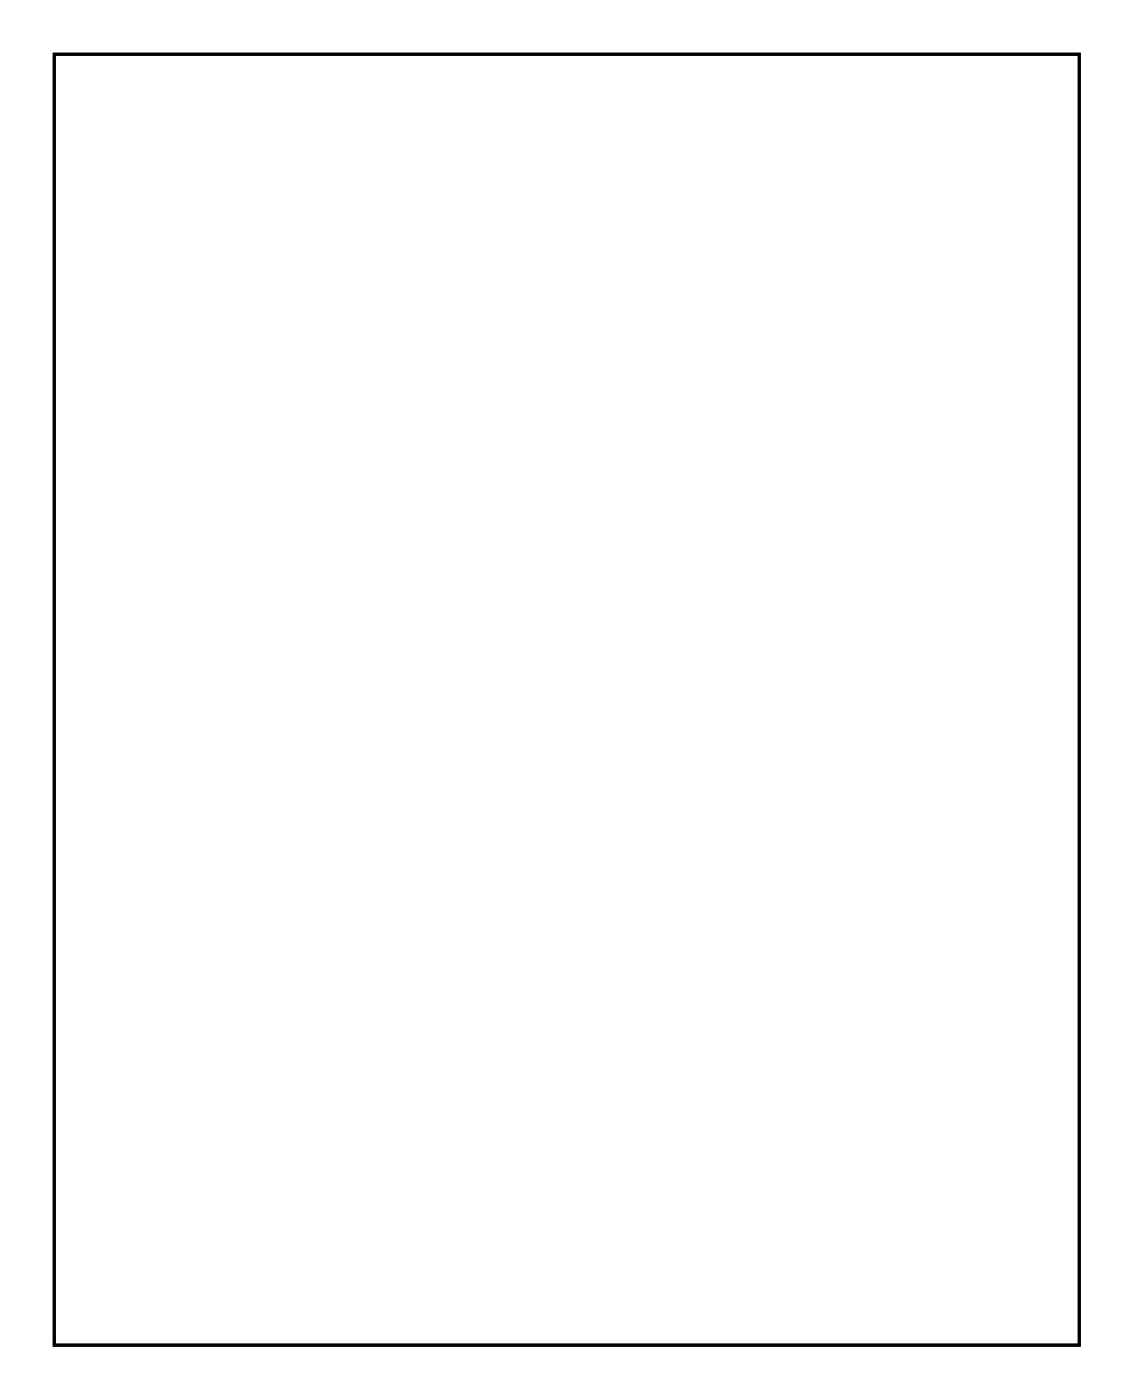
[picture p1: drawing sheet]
<svg xmlns="http://www.w3.org/2000/svg" width="76mm" height="94mm" viewBox="0 0 76 94" stroke-linecap="round" stroke-linejoin="round" font-family="sans-serif">
<path d="M3.6 3.6h68.7v86.6h-68.7z" fill="none" stroke="#000" stroke-width=".2"/>
<path d="M3.6 3.6h68.7v86.6h-68.7zM3.6 3.6v86.6h68.7v-86.6z" fill="#000"/>
<circle cx="56.1" cy="48.5" r=".67" fill="#fff"/>
<circle cx="56.1" cy="48.5" r=".67" fill="none" stroke="#fff" stroke-width=".69" stroke-linecap="butt"/>
<path d="M55.4 47.8h1.3v1.3h-1.3z" fill="#fff"/>
<path d="M55.4 47.8h1.3v1.3h-1.3z" fill="none" stroke="#fff" stroke-width=".69" stroke-linecap="butt"/>
<circle cx="53.5" cy="48.5" r=".67" fill="#fff"/>
<circle cx="53.5" cy="48.5" r=".67" fill="none" stroke="#fff" stroke-width=".69" stroke-linecap="butt"/>
<circle cx="51" cy="48.5" r=".67" fill="#fff"/>
<circle cx="51" cy="48.5" r=".67" fill="none" stroke="#fff" stroke-width=".69" stroke-linecap="butt"/>
<circle cx="48.4" cy="48.5" r=".67" fill="#fff"/>
<circle cx="48.4" cy="48.5" r=".67" fill="none" stroke="#fff" stroke-width=".69" stroke-linecap="butt"/>
<circle cx="45.9" cy="48.5" r=".67" fill="#fff"/>
<circle cx="45.9" cy="48.5" r=".67" fill="none" stroke="#fff" stroke-width=".69" stroke-linecap="butt"/>
<circle cx="43.4" cy="48.5" r=".67" fill="#fff"/>
<circle cx="43.4" cy="48.5" r=".67" fill="none" stroke="#fff" stroke-width=".69" stroke-linecap="butt"/>
<circle cx="40.8" cy="48.5" r=".67" fill="#fff"/>
<circle cx="40.8" cy="48.5" r=".67" fill="none" stroke="#fff" stroke-width=".69" stroke-linecap="butt"/>
<circle cx="38.3" cy="48.5" r=".67" fill="#fff"/>
<circle cx="38.3" cy="48.5" r=".67" fill="none" stroke="#fff" stroke-width=".69" stroke-linecap="butt"/>
<circle cx="35.7" cy="48.5" r=".67" fill="#fff"/>
<circle cx="35.7" cy="48.5" r=".67" fill="none" stroke="#fff" stroke-width=".69" stroke-linecap="butt"/>
<circle cx="33.2" cy="48.5" r=".67" fill="#fff"/>
<circle cx="33.2" cy="48.5" r=".67" fill="none" stroke="#fff" stroke-width=".69" stroke-linecap="butt"/>
<circle cx="30.7" cy="48.5" r=".67" fill="#fff"/>
<circle cx="30.7" cy="48.5" r=".67" fill="none" stroke="#fff" stroke-width=".69" stroke-linecap="butt"/>
<circle cx="28.1" cy="48.5" r=".67" fill="#fff"/>
<circle cx="28.1" cy="48.5" r=".67" fill="none" stroke="#fff" stroke-width=".69" stroke-linecap="butt"/>
<circle cx="25.6" cy="48.5" r=".67" fill="#fff"/>
<circle cx="25.6" cy="48.5" r=".67" fill="none" stroke="#fff" stroke-width=".69" stroke-linecap="butt"/>
<circle cx="23" cy="48.5" r=".67" fill="#fff"/>
<circle cx="23" cy="48.5" r=".67" fill="none" stroke="#fff" stroke-width=".69" stroke-linecap="butt"/>
<circle cx="20.5" cy="48.5" r=".67" fill="#fff"/>
<circle cx="20.5" cy="48.5" r=".67" fill="none" stroke="#fff" stroke-width=".69" stroke-linecap="butt"/>
<circle cx="56.1" cy="63.7" r=".67" fill="#fff"/>
<circle cx="56.1" cy="63.7" r=".67" fill="none" stroke="#fff" stroke-width=".69" stroke-linecap="butt"/>
<circle cx="53.5" cy="63.7" r=".67" fill="#fff"/>
<circle cx="53.5" cy="63.7" r=".67" fill="none" stroke="#fff" stroke-width=".69" stroke-linecap="butt"/>
<circle cx="51" cy="63.7" r=".67" fill="#fff"/>
<circle cx="51" cy="63.7" r=".67" fill="none" stroke="#fff" stroke-width=".69" stroke-linecap="butt"/>
<circle cx="48.4" cy="63.7" r=".67" fill="#fff"/>
<circle cx="48.4" cy="63.7" r=".67" fill="none" stroke="#fff" stroke-width=".69" stroke-linecap="butt"/>
<circle cx="45.9" cy="63.7" r=".67" fill="#fff"/>
<circle cx="45.9" cy="63.7" r=".67" fill="none" stroke="#fff" stroke-width=".69" stroke-linecap="butt"/>
<circle cx="43.4" cy="63.7" r=".67" fill="#fff"/>
<circle cx="43.4" cy="63.7" r=".67" fill="none" stroke="#fff" stroke-width=".69" stroke-linecap="butt"/>
<circle cx="40.8" cy="63.7" r=".67" fill="#fff"/>
<circle cx="40.8" cy="63.7" r=".67" fill="none" stroke="#fff" stroke-width=".69" stroke-linecap="butt"/>
<circle cx="38.3" cy="63.7" r=".67" fill="#fff"/>
<circle cx="38.3" cy="63.7" r=".67" fill="none" stroke="#fff" stroke-width=".69" stroke-linecap="butt"/>
<circle cx="35.7" cy="63.7" r=".67" fill="#fff"/>
<circle cx="35.7" cy="63.7" r=".67" fill="none" stroke="#fff" stroke-width=".69" stroke-linecap="butt"/>
<circle cx="33.2" cy="63.7" r=".67" fill="#fff"/>
<circle cx="33.2" cy="63.7" r=".67" fill="none" stroke="#fff" stroke-width=".69" stroke-linecap="butt"/>
<circle cx="30.7" cy="63.7" r=".67" fill="#fff"/>
<circle cx="30.7" cy="63.7" r=".67" fill="none" stroke="#fff" stroke-width=".69" stroke-linecap="butt"/>
<circle cx="28.1" cy="63.7" r=".67" fill="#fff"/>
<circle cx="28.1" cy="63.7" r=".67" fill="none" stroke="#fff" stroke-width=".69" stroke-linecap="butt"/>
<circle cx="25.6" cy="63.7" r=".67" fill="#fff"/>
<circle cx="25.6" cy="63.7" r=".67" fill="none" stroke="#fff" stroke-width=".69" stroke-linecap="butt"/>
<circle cx="23" cy="63.7" r=".67" fill="#fff"/>
<circle cx="23" cy="63.7" r=".67" fill="none" stroke="#fff" stroke-width=".69" stroke-linecap="butt"/>
<circle cx="20.5" cy="63.7" r=".67" fill="#fff"/>
<circle cx="20.5" cy="63.7" r=".67" fill="none" stroke="#fff" stroke-width=".69" stroke-linecap="butt"/>
<path d="M27.4 80.8h1.4v1.4h-1.4z" fill="#fff"/>
<path d="M27.4 80.8h1.4v1.4h-1.4z" fill="none" stroke="#fff" stroke-width=".76" stroke-linecap="butt"/>
<circle cx="28.1" cy="81.5" r=".7" fill="#fff"/>
<circle cx="28.1" cy="81.5" r=".7" fill="none" stroke="#fff" stroke-width=".76" stroke-linecap="butt"/>
<circle cx="28.1" cy="73.8" r=".7" fill="#fff"/>
<circle cx="28.1" cy="73.8" r=".7" fill="none" stroke="#fff" stroke-width=".76" stroke-linecap="butt"/>
<circle cx="30.6" cy="81.5" r=".7" fill="#fff"/>
<circle cx="30.6" cy="81.5" r=".7" fill="none" stroke="#fff" stroke-width=".76" stroke-linecap="butt"/>
<circle cx="30.6" cy="73.8" r=".7" fill="#fff"/>
<circle cx="30.6" cy="73.8" r=".7" fill="none" stroke="#fff" stroke-width=".76" stroke-linecap="butt"/>
<circle cx="33.2" cy="81.5" r=".7" fill="#fff"/>
<circle cx="33.2" cy="81.5" r=".7" fill="none" stroke="#fff" stroke-width=".76" stroke-linecap="butt"/>
<circle cx="33.2" cy="73.8" r=".7" fill="#fff"/>
<circle cx="33.2" cy="73.8" r=".7" fill="none" stroke="#fff" stroke-width=".76" stroke-linecap="butt"/>
<circle cx="35.7" cy="81.5" r=".7" fill="#fff"/>
<circle cx="35.7" cy="81.5" r=".7" fill="none" stroke="#fff" stroke-width=".76" stroke-linecap="butt"/>
<circle cx="35.7" cy="73.8" r=".7" fill="#fff"/>
<circle cx="35.7" cy="73.8" r=".7" fill="none" stroke="#fff" stroke-width=".76" stroke-linecap="butt"/>
<circle cx="38.3" cy="81.5" r=".7" fill="#fff"/>
<circle cx="38.3" cy="81.5" r=".7" fill="none" stroke="#fff" stroke-width=".76" stroke-linecap="butt"/>
<circle cx="38.3" cy="73.8" r=".7" fill="#fff"/>
<circle cx="38.3" cy="73.8" r=".7" fill="none" stroke="#fff" stroke-width=".76" stroke-linecap="butt"/>
<circle cx="40.8" cy="81.5" r=".7" fill="#fff"/>
<circle cx="40.8" cy="81.5" r=".7" fill="none" stroke="#fff" stroke-width=".76" stroke-linecap="butt"/>
<circle cx="40.8" cy="73.8" r=".7" fill="#fff"/>
<circle cx="40.8" cy="73.8" r=".7" fill="none" stroke="#fff" stroke-width=".76" stroke-linecap="butt"/>
<circle cx="43.3" cy="81.5" r=".7" fill="#fff"/>
<circle cx="43.3" cy="81.5" r=".7" fill="none" stroke="#fff" stroke-width=".76" stroke-linecap="butt"/>
<circle cx="43.3" cy="73.8" r=".7" fill="#fff"/>
<circle cx="43.3" cy="73.8" r=".7" fill="none" stroke="#fff" stroke-width=".76" stroke-linecap="butt"/>
<circle cx="45.9" cy="81.5" r=".7" fill="#fff"/>
<circle cx="45.9" cy="81.5" r=".7" fill="none" stroke="#fff" stroke-width=".76" stroke-linecap="butt"/>
<circle cx="45.9" cy="73.8" r=".7" fill="#fff"/>
<circle cx="45.9" cy="73.8" r=".7" fill="none" stroke="#fff" stroke-width=".76" stroke-linecap="butt"/>
<circle cx="10.3" cy="7.7" r=".6" fill="#fff"/>
<circle cx="10.3" cy="7.7" r=".6" fill="none" stroke="#fff" stroke-width=".65" stroke-linecap="butt"/>
<path d="M9.7 7.1h1.2v1.2h-1.2z" fill="#fff"/>
<path d="M9.7 7.1h1.2v1.2h-1.2z" fill="none" stroke="#fff" stroke-width=".65" stroke-linecap="butt"/>
<circle cx="10.3" cy="5.2" r=".6" fill="#fff"/>
<circle cx="10.3" cy="5.2" r=".6" fill="none" stroke="#fff" stroke-width=".65" stroke-linecap="butt"/>
<circle cx="17.9" cy="7.7" r=".6" fill="#fff"/>
<circle cx="17.9" cy="7.7" r=".6" fill="none" stroke="#fff" stroke-width=".65" stroke-linecap="butt"/>
<path d="M17.3 7.1h1.2v1.2h-1.2z" fill="#fff"/>
<path d="M17.3 7.1h1.2v1.2h-1.2z" fill="none" stroke="#fff" stroke-width=".65" stroke-linecap="butt"/>
<circle cx="17.9" cy="5.2" r=".6" fill="#fff"/>
<circle cx="17.9" cy="5.2" r=".6" fill="none" stroke="#fff" stroke-width=".65" stroke-linecap="butt"/>
<circle cx="25.5" cy="7.7" r=".6" fill="#fff"/>
<circle cx="25.5" cy="7.7" r=".6" fill="none" stroke="#fff" stroke-width=".65" stroke-linecap="butt"/>
<path d="M24.9 7.1h1.2v1.2h-1.2z" fill="#fff"/>
<path d="M24.9 7.1h1.2v1.2h-1.2z" fill="none" stroke="#fff" stroke-width=".65" stroke-linecap="butt"/>
<circle cx="25.5" cy="5.2" r=".6" fill="#fff"/>
<circle cx="25.5" cy="5.2" r=".6" fill="none" stroke="#fff" stroke-width=".65" stroke-linecap="butt"/>
<circle cx="33.2" cy="7.7" r=".6" fill="#fff"/>
<circle cx="33.2" cy="7.7" r=".6" fill="none" stroke="#fff" stroke-width=".65" stroke-linecap="butt"/>
<path d="M32.6 7.1h1.2v1.2h-1.2z" fill="#fff"/>
<path d="M32.6 7.1h1.2v1.2h-1.2z" fill="none" stroke="#fff" stroke-width=".65" stroke-linecap="butt"/>
<circle cx="33.2" cy="5.2" r=".6" fill="#fff"/>
<circle cx="33.2" cy="5.2" r=".6" fill="none" stroke="#fff" stroke-width=".65" stroke-linecap="butt"/>
<circle cx="40.8" cy="7.7" r=".6" fill="#fff"/>
<circle cx="40.8" cy="7.7" r=".6" fill="none" stroke="#fff" stroke-width=".65" stroke-linecap="butt"/>
<path d="M40.2 7.1h1.2v1.2h-1.2z" fill="#fff"/>
<path d="M40.2 7.1h1.2v1.2h-1.2z" fill="none" stroke="#fff" stroke-width=".65" stroke-linecap="butt"/>
<circle cx="40.8" cy="5.2" r=".6" fill="#fff"/>
<circle cx="40.8" cy="5.2" r=".6" fill="none" stroke="#fff" stroke-width=".65" stroke-linecap="butt"/>
<circle cx="48.4" cy="7.7" r=".6" fill="#fff"/>
<circle cx="48.4" cy="7.7" r=".6" fill="none" stroke="#fff" stroke-width=".65" stroke-linecap="butt"/>
<path d="M47.8 7.1h1.2v1.2h-1.2z" fill="#fff"/>
<path d="M47.8 7.1h1.2v1.2h-1.2z" fill="none" stroke="#fff" stroke-width=".65" stroke-linecap="butt"/>
<circle cx="48.4" cy="5.2" r=".6" fill="#fff"/>
<circle cx="48.4" cy="5.2" r=".6" fill="none" stroke="#fff" stroke-width=".65" stroke-linecap="butt"/>
<circle cx="56" cy="7.7" r=".6" fill="#fff"/>
<circle cx="56" cy="7.7" r=".6" fill="none" stroke="#fff" stroke-width=".65" stroke-linecap="butt"/>
<path d="M55.4 7.1h1.2v1.2h-1.2z" fill="#fff"/>
<path d="M55.4 7.1h1.2v1.2h-1.2z" fill="none" stroke="#fff" stroke-width=".65" stroke-linecap="butt"/>
<circle cx="56" cy="5.2" r=".6" fill="#fff"/>
<circle cx="56" cy="5.2" r=".6" fill="none" stroke="#fff" stroke-width=".65" stroke-linecap="butt"/>
<circle cx="63.6" cy="7.7" r=".6" fill="#fff"/>
<circle cx="63.6" cy="7.7" r=".6" fill="none" stroke="#fff" stroke-width=".65" stroke-linecap="butt"/>
<path d="M63 7.1h1.2v1.2h-1.2z" fill="#fff"/>
<path d="M63 7.1h1.2v1.2h-1.2z" fill="none" stroke="#fff" stroke-width=".65" stroke-linecap="butt"/>
<circle cx="63.6" cy="5.2" r=".6" fill="#fff"/>
<circle cx="63.6" cy="5.2" r=".6" fill="none" stroke="#fff" stroke-width=".65" stroke-linecap="butt"/>
<circle cx="48.4" cy="17.9" r=".6" fill="#fff"/>
<circle cx="48.4" cy="17.9" r=".6" fill="none" stroke="#fff" stroke-width=".65" stroke-linecap="butt"/>
<path d="M47.8 17.3h1.2v1.2h-1.2z" fill="#fff"/>
<path d="M47.8 17.3h1.2v1.2h-1.2z" fill="none" stroke="#fff" stroke-width=".65" stroke-linecap="butt"/>
<circle cx="48.4" cy="15.4" r=".6" fill="#fff"/>
<circle cx="48.4" cy="15.4" r=".6" fill="none" stroke="#fff" stroke-width=".65" stroke-linecap="butt"/>
<circle cx="17.9" cy="17.9" r=".6" fill="#fff"/>
<circle cx="17.9" cy="17.9" r=".6" fill="none" stroke="#fff" stroke-width=".65" stroke-linecap="butt"/>
<path d="M17.3 17.3h1.2v1.2h-1.2z" fill="#fff"/>
<path d="M17.3 17.3h1.2v1.2h-1.2z" fill="none" stroke="#fff" stroke-width=".65" stroke-linecap="butt"/>
<circle cx="17.9" cy="15.4" r=".6" fill="#fff"/>
<circle cx="17.9" cy="15.4" r=".6" fill="none" stroke="#fff" stroke-width=".65" stroke-linecap="butt"/>
<circle cx="33.2" cy="17.9" r=".6" fill="#fff"/>
<circle cx="33.2" cy="17.9" r=".6" fill="none" stroke="#fff" stroke-width=".65" stroke-linecap="butt"/>
<path d="M32.6 17.3h1.2v1.2h-1.2z" fill="#fff"/>
<path d="M32.6 17.3h1.2v1.2h-1.2z" fill="none" stroke="#fff" stroke-width=".65" stroke-linecap="butt"/>
<circle cx="33.2" cy="15.4" r=".6" fill="#fff"/>
<circle cx="33.2" cy="15.4" r=".6" fill="none" stroke="#fff" stroke-width=".65" stroke-linecap="butt"/>
<circle cx="63.6" cy="17.9" r=".6" fill="#fff"/>
<circle cx="63.6" cy="17.9" r=".6" fill="none" stroke="#fff" stroke-width=".65" stroke-linecap="butt"/>
<path d="M63 17.3h1.2v1.2h-1.2z" fill="#fff"/>
<path d="M63 17.3h1.2v1.2h-1.2z" fill="none" stroke="#fff" stroke-width=".65" stroke-linecap="butt"/>
<circle cx="63.6" cy="15.4" r=".6" fill="#fff"/>
<circle cx="63.6" cy="15.4" r=".6" fill="none" stroke="#fff" stroke-width=".65" stroke-linecap="butt"/>
<circle cx="56" cy="17.9" r=".6" fill="#fff"/>
<circle cx="56" cy="17.9" r=".6" fill="none" stroke="#fff" stroke-width=".65" stroke-linecap="butt"/>
<path d="M55.4 17.3h1.2v1.2h-1.2z" fill="#fff"/>
<path d="M55.4 17.3h1.2v1.2h-1.2z" fill="none" stroke="#fff" stroke-width=".65" stroke-linecap="butt"/>
<circle cx="56" cy="15.4" r=".6" fill="#fff"/>
<circle cx="56" cy="15.4" r=".6" fill="none" stroke="#fff" stroke-width=".65" stroke-linecap="butt"/>
<circle cx="40.8" cy="17.9" r=".6" fill="#fff"/>
<circle cx="40.8" cy="17.9" r=".6" fill="none" stroke="#fff" stroke-width=".65" stroke-linecap="butt"/>
<path d="M40.2 17.3h1.2v1.2h-1.2z" fill="#fff"/>
<path d="M40.2 17.3h1.2v1.2h-1.2z" fill="none" stroke="#fff" stroke-width=".65" stroke-linecap="butt"/>
<circle cx="40.8" cy="15.4" r=".6" fill="#fff"/>
<circle cx="40.8" cy="15.4" r=".6" fill="none" stroke="#fff" stroke-width=".65" stroke-linecap="butt"/>
<circle cx="25.5" cy="17.9" r=".6" fill="#fff"/>
<circle cx="25.5" cy="17.9" r=".6" fill="none" stroke="#fff" stroke-width=".65" stroke-linecap="butt"/>
<path d="M24.9 17.3h1.2v1.2h-1.2z" fill="#fff"/>
<path d="M24.9 17.3h1.2v1.2h-1.2z" fill="none" stroke="#fff" stroke-width=".65" stroke-linecap="butt"/>
<circle cx="25.5" cy="15.4" r=".6" fill="#fff"/>
<circle cx="25.5" cy="15.4" r=".6" fill="none" stroke="#fff" stroke-width=".65" stroke-linecap="butt"/>
<circle cx="10.3" cy="17.9" r=".6" fill="#fff"/>
<circle cx="10.3" cy="17.9" r=".6" fill="none" stroke="#fff" stroke-width=".65" stroke-linecap="butt"/>
<path d="M9.7 17.3h1.2v1.2h-1.2z" fill="#fff"/>
<path d="M9.7 17.3h1.2v1.2h-1.2z" fill="none" stroke="#fff" stroke-width=".65" stroke-linecap="butt"/>
<circle cx="10.3" cy="15.4" r=".6" fill="#fff"/>
<circle cx="10.3" cy="15.4" r=".6" fill="none" stroke="#fff" stroke-width=".65" stroke-linecap="butt"/>
<circle cx="20.5" cy="23" r=".7" fill="#fff"/>
<circle cx="20.5" cy="23" r=".7" fill="none" stroke="#fff" stroke-width=".76" stroke-linecap="butt"/>
<path d="M19.8 22.3h1.4v1.4h-1.4z" fill="#fff"/>
<path d="M19.8 22.3h1.4v1.4h-1.4z" fill="none" stroke="#fff" stroke-width=".76" stroke-linecap="butt"/>
<circle cx="20.5" cy="25.6" r=".7" fill="#fff"/>
<circle cx="20.5" cy="25.6" r=".7" fill="none" stroke="#fff" stroke-width=".76" stroke-linecap="butt"/>
<circle cx="20.5" cy="28.1" r=".7" fill="#fff"/>
<circle cx="20.5" cy="28.1" r=".7" fill="none" stroke="#fff" stroke-width=".76" stroke-linecap="butt"/>
<circle cx="20.5" cy="30.6" r=".7" fill="#fff"/>
<circle cx="20.5" cy="30.6" r=".7" fill="none" stroke="#fff" stroke-width=".76" stroke-linecap="butt"/>
<circle cx="20.5" cy="33.2" r=".7" fill="#fff"/>
<circle cx="20.5" cy="33.2" r=".7" fill="none" stroke="#fff" stroke-width=".76" stroke-linecap="butt"/>
<circle cx="20.5" cy="35.7" r=".7" fill="#fff"/>
<circle cx="20.5" cy="35.7" r=".7" fill="none" stroke="#fff" stroke-width=".76" stroke-linecap="butt"/>
<circle cx="20.5" cy="38.3" r=".7" fill="#fff"/>
<circle cx="20.5" cy="38.3" r=".7" fill="none" stroke="#fff" stroke-width=".76" stroke-linecap="butt"/>
<circle cx="28.1" cy="38.3" r=".7" fill="#fff"/>
<circle cx="28.1" cy="38.3" r=".7" fill="none" stroke="#fff" stroke-width=".76" stroke-linecap="butt"/>
<circle cx="28.1" cy="35.7" r=".7" fill="#fff"/>
<circle cx="28.1" cy="35.7" r=".7" fill="none" stroke="#fff" stroke-width=".76" stroke-linecap="butt"/>
<circle cx="28.1" cy="33.2" r=".7" fill="#fff"/>
<circle cx="28.1" cy="33.2" r=".7" fill="none" stroke="#fff" stroke-width=".76" stroke-linecap="butt"/>
<circle cx="28.1" cy="30.6" r=".7" fill="#fff"/>
<circle cx="28.1" cy="30.6" r=".7" fill="none" stroke="#fff" stroke-width=".76" stroke-linecap="butt"/>
<circle cx="28.1" cy="28.1" r=".7" fill="#fff"/>
<circle cx="28.1" cy="28.1" r=".7" fill="none" stroke="#fff" stroke-width=".76" stroke-linecap="butt"/>
<circle cx="28.1" cy="25.6" r=".7" fill="#fff"/>
<circle cx="28.1" cy="25.6" r=".7" fill="none" stroke="#fff" stroke-width=".76" stroke-linecap="butt"/>
<circle cx="28.1" cy="23" r=".7" fill="#fff"/>
<circle cx="28.1" cy="23" r=".7" fill="none" stroke="#fff" stroke-width=".76" stroke-linecap="butt"/>
<circle cx="53.5" cy="38.3" r=".7" fill="#fff"/>
<circle cx="53.5" cy="38.3" r=".7" fill="none" stroke="#fff" stroke-width=".76" stroke-linecap="butt"/>
<path d="M52.8 37.6h1.4v1.4h-1.4z" fill="#fff"/>
<path d="M52.8 37.6h1.4v1.4h-1.4z" fill="none" stroke="#fff" stroke-width=".76" stroke-linecap="butt"/>
<circle cx="53.5" cy="35.7" r=".7" fill="#fff"/>
<circle cx="53.5" cy="35.7" r=".7" fill="none" stroke="#fff" stroke-width=".76" stroke-linecap="butt"/>
<circle cx="53.5" cy="33.2" r=".7" fill="#fff"/>
<circle cx="53.5" cy="33.2" r=".7" fill="none" stroke="#fff" stroke-width=".76" stroke-linecap="butt"/>
<circle cx="53.5" cy="30.6" r=".7" fill="#fff"/>
<circle cx="53.5" cy="30.6" r=".7" fill="none" stroke="#fff" stroke-width=".76" stroke-linecap="butt"/>
<circle cx="53.5" cy="28.1" r=".7" fill="#fff"/>
<circle cx="53.5" cy="28.1" r=".7" fill="none" stroke="#fff" stroke-width=".76" stroke-linecap="butt"/>
<circle cx="53.5" cy="25.6" r=".7" fill="#fff"/>
<circle cx="53.5" cy="25.6" r=".7" fill="none" stroke="#fff" stroke-width=".76" stroke-linecap="butt"/>
<circle cx="53.5" cy="23" r=".7" fill="#fff"/>
<circle cx="53.5" cy="23" r=".7" fill="none" stroke="#fff" stroke-width=".76" stroke-linecap="butt"/>
<circle cx="45.9" cy="23" r=".7" fill="#fff"/>
<circle cx="45.9" cy="23" r=".7" fill="none" stroke="#fff" stroke-width=".76" stroke-linecap="butt"/>
<circle cx="45.9" cy="25.6" r=".7" fill="#fff"/>
<circle cx="45.9" cy="25.6" r=".7" fill="none" stroke="#fff" stroke-width=".76" stroke-linecap="butt"/>
<circle cx="45.9" cy="28.1" r=".7" fill="#fff"/>
<circle cx="45.9" cy="28.1" r=".7" fill="none" stroke="#fff" stroke-width=".76" stroke-linecap="butt"/>
<circle cx="45.9" cy="30.6" r=".7" fill="#fff"/>
<circle cx="45.9" cy="30.6" r=".7" fill="none" stroke="#fff" stroke-width=".76" stroke-linecap="butt"/>
<circle cx="45.9" cy="33.2" r=".7" fill="#fff"/>
<circle cx="45.9" cy="33.2" r=".7" fill="none" stroke="#fff" stroke-width=".76" stroke-linecap="butt"/>
<circle cx="45.9" cy="35.7" r=".7" fill="#fff"/>
<circle cx="45.9" cy="35.7" r=".7" fill="none" stroke="#fff" stroke-width=".76" stroke-linecap="butt"/>
<circle cx="45.9" cy="38.3" r=".7" fill="#fff"/>
<circle cx="45.9" cy="38.3" r=".7" fill="none" stroke="#fff" stroke-width=".76" stroke-linecap="butt"/>
<circle cx="7.8" cy="40.8" r=".89" fill="#fff"/>
<circle cx="7.8" cy="40.8" r=".89" fill="none" stroke="#fff" stroke-width=".99" stroke-linecap="butt"/>
<path d="M6.9 34.8h1.7v1.8h-1.7z" fill="#fff"/>
<path d="M6.9 34.8h1.7v1.8h-1.7z" fill="none" stroke="#fff" stroke-width=".99" stroke-linecap="butt"/>
<circle cx="7.8" cy="35.7" r=".89" fill="#fff"/>
<circle cx="7.8" cy="35.7" r=".89" fill="none" stroke="#fff" stroke-width=".99" stroke-linecap="butt"/>
<circle cx="12.8" cy="38.3" r=".89" fill="#fff"/>
<circle cx="12.8" cy="38.3" r=".89" fill="none" stroke="#fff" stroke-width=".99" stroke-linecap="butt"/>
<circle cx="17.9" cy="25.6" r=".7" fill="#fff"/>
<circle cx="17.9" cy="25.6" r=".7" fill="none" stroke="#fff" stroke-width=".76" stroke-linecap="butt"/>
<circle cx="17.9" cy="35.7" r=".7" fill="#fff"/>
<circle cx="17.9" cy="35.7" r=".7" fill="none" stroke="#fff" stroke-width=".76" stroke-linecap="butt"/>
<circle cx="43.3" cy="25.6" r=".7" fill="#fff"/>
<circle cx="43.3" cy="25.6" r=".7" fill="none" stroke="#fff" stroke-width=".76" stroke-linecap="butt"/>
<circle cx="43.3" cy="35.7" r=".7" fill="#fff"/>
<circle cx="43.3" cy="35.7" r=".7" fill="none" stroke="#fff" stroke-width=".76" stroke-linecap="butt"/>
<circle cx="30.6" cy="25.6" r=".7" fill="#fff"/>
<circle cx="30.6" cy="25.6" r=".7" fill="none" stroke="#fff" stroke-width=".76" stroke-linecap="butt"/>
<circle cx="30.6" cy="35.7" r=".7" fill="#fff"/>
<circle cx="30.6" cy="35.7" r=".7" fill="none" stroke="#fff" stroke-width=".76" stroke-linecap="butt"/>
<circle cx="56" cy="25.6" r=".7" fill="#fff"/>
<circle cx="56" cy="25.6" r=".7" fill="none" stroke="#fff" stroke-width=".76" stroke-linecap="butt"/>
<circle cx="56" cy="35.7" r=".7" fill="#fff"/>
<circle cx="56" cy="35.7" r=".7" fill="none" stroke="#fff" stroke-width=".76" stroke-linecap="butt"/>
<circle cx="33.2" cy="30.6" r=".7" fill="#fff"/>
<circle cx="33.2" cy="30.6" r=".7" fill="none" stroke="#fff" stroke-width=".76" stroke-linecap="butt"/>
<circle cx="40.8" cy="30.6" r=".7" fill="#fff"/>
<circle cx="40.8" cy="30.6" r=".7" fill="none" stroke="#fff" stroke-width=".76" stroke-linecap="butt"/>
<circle cx="38.3" cy="71.3" r=".7" fill="#fff"/>
<circle cx="38.3" cy="71.3" r=".7" fill="none" stroke="#fff" stroke-width=".76" stroke-linecap="butt"/>
<circle cx="51" cy="71.3" r=".7" fill="#fff"/>
<circle cx="51" cy="71.3" r=".7" fill="none" stroke="#fff" stroke-width=".76" stroke-linecap="butt"/>
<circle cx="45.9" cy="12.9" r=".7" fill="#fff"/>
<circle cx="45.9" cy="12.9" r=".7" fill="none" stroke="#fff" stroke-width=".76" stroke-linecap="butt"/>
<circle cx="43.3" cy="20.5" r=".7" fill="#fff"/>
<circle cx="43.3" cy="20.5" r=".7" fill="none" stroke="#fff" stroke-width=".76" stroke-linecap="butt"/>
<circle cx="50.9" cy="84" r=".7" fill="#fff"/>
<circle cx="50.9" cy="84" r=".7" fill="none" stroke="#fff" stroke-width=".76" stroke-linecap="butt"/>
<circle cx="38.2" cy="84" r=".7" fill="#fff"/>
<circle cx="38.2" cy="84" r=".7" fill="none" stroke="#fff" stroke-width=".76" stroke-linecap="butt"/>
<circle cx="30.6" cy="20.5" r=".7" fill="#fff"/>
<circle cx="30.6" cy="20.5" r=".7" fill="none" stroke="#fff" stroke-width=".76" stroke-linecap="butt"/>
<circle cx="28.1" cy="12.9" r=".7" fill="#fff"/>
<circle cx="28.1" cy="12.9" r=".7" fill="none" stroke="#fff" stroke-width=".76" stroke-linecap="butt"/>
<circle cx="40.8" cy="43.3" r=".7" fill="#fff"/>
<circle cx="40.8" cy="43.3" r=".7" fill="none" stroke="#fff" stroke-width=".76" stroke-linecap="butt"/>
<circle cx="48.4" cy="45.9" r=".7" fill="#fff"/>
<circle cx="48.4" cy="45.9" r=".7" fill="none" stroke="#fff" stroke-width=".76" stroke-linecap="butt"/>
<circle cx="10.3" cy="30.6" r=".7" fill="#fff"/>
<circle cx="10.3" cy="30.6" r=".7" fill="none" stroke="#fff" stroke-width=".76" stroke-linecap="butt"/>
<circle cx="15.4" cy="30.6" r=".7" fill="#fff"/>
<circle cx="15.4" cy="30.6" r=".7" fill="none" stroke="#fff" stroke-width=".76" stroke-linecap="butt"/>
<circle cx="28.1" cy="68.8" r=".7" fill="#fff"/>
<circle cx="28.1" cy="68.8" r=".7" fill="none" stroke="#fff" stroke-width=".76" stroke-linecap="butt"/>
<circle cx="43.3" cy="68.8" r=".7" fill="#fff"/>
<circle cx="43.3" cy="68.8" r=".7" fill="none" stroke="#fff" stroke-width=".76" stroke-linecap="butt"/>
<circle cx="61.1" cy="30.6" r=".7" fill="#fff"/>
<circle cx="61.1" cy="30.6" r=".7" fill="none" stroke="#fff" stroke-width=".76" stroke-linecap="butt"/>
<circle cx="61.1" cy="63.7" r=".7" fill="#fff"/>
<circle cx="61.1" cy="63.7" r=".7" fill="none" stroke="#fff" stroke-width=".76" stroke-linecap="butt"/>
<circle cx="40.8" cy="40.8" r=".7" fill="#fff"/>
<circle cx="40.8" cy="40.8" r=".7" fill="none" stroke="#fff" stroke-width=".76" stroke-linecap="butt"/>
<circle cx="58.6" cy="40.8" r=".7" fill="#fff"/>
<circle cx="58.6" cy="40.8" r=".7" fill="none" stroke="#fff" stroke-width=".76" stroke-linecap="butt"/>
<circle cx="17.9" cy="40.8" r=".7" fill="#fff"/>
<circle cx="17.9" cy="40.8" r=".7" fill="none" stroke="#fff" stroke-width=".76" stroke-linecap="butt"/>
<circle cx="30.6" cy="40.8" r=".7" fill="#fff"/>
<circle cx="30.6" cy="40.8" r=".7" fill="none" stroke="#fff" stroke-width=".76" stroke-linecap="butt"/>
<circle cx="40.8" cy="84" r=".35" fill="#fff"/>
<circle cx="40.8" cy="84" r=".35" fill="none" stroke="#fff" stroke-width=".55"/>
<circle cx="45.9" cy="84" r=".35" fill="#fff"/>
<circle cx="45.9" cy="84" r=".35" fill="none" stroke="#fff" stroke-width=".55"/>
<circle cx="33.2" cy="66.2" r=".35" fill="#fff"/>
<circle cx="33.2" cy="66.2" r=".35" fill="none" stroke="#fff" stroke-width=".55"/>
<circle cx="40.8" cy="66.2" r=".35" fill="#fff"/>
<circle cx="40.8" cy="66.2" r=".35" fill="none" stroke="#fff" stroke-width=".55"/>
<circle cx="33.2" cy="84" r=".35" fill="#fff"/>
<circle cx="33.2" cy="84" r=".35" fill="none" stroke="#fff" stroke-width=".55"/>
<circle cx="5.2" cy="30.6" r=".35" fill="#fff"/>
<circle cx="5.2" cy="30.6" r=".35" fill="none" stroke="#fff" stroke-width=".55"/>
<circle cx="7.8" cy="30.6" r=".35" fill="#fff"/>
<circle cx="7.8" cy="30.6" r=".35" fill="none" stroke="#fff" stroke-width=".55"/>
<circle cx="5.2" cy="5.2" r=".7" fill="#fff"/>
<circle cx="5.2" cy="5.2" r=".7" fill="none" stroke="#fff" stroke-width=".76" stroke-linecap="butt"/>
<circle cx="5.2" cy="15.4" r=".7" fill="#fff"/>
<circle cx="5.2" cy="15.4" r=".7" fill="none" stroke="#fff" stroke-width=".76" stroke-linecap="butt"/>
<circle cx="5.2" cy="33.2" r=".7" fill="#fff"/>
<circle cx="5.2" cy="33.2" r=".7" fill="none" stroke="#fff" stroke-width=".76" stroke-linecap="butt"/>
<circle cx="15.4" cy="33.2" r=".7" fill="#fff"/>
<circle cx="15.4" cy="33.2" r=".7" fill="none" stroke="#fff" stroke-width=".76" stroke-linecap="butt"/>
<circle cx="35.7" cy="33.2" r=".7" fill="#fff"/>
<circle cx="35.7" cy="33.2" r=".7" fill="none" stroke="#fff" stroke-width=".76" stroke-linecap="butt"/>
<circle cx="35.7" cy="43.3" r=".7" fill="#fff"/>
<circle cx="35.7" cy="43.3" r=".7" fill="none" stroke="#fff" stroke-width=".76" stroke-linecap="butt"/>
<circle cx="38.2" cy="33.2" r=".7" fill="#fff"/>
<circle cx="38.2" cy="33.2" r=".7" fill="none" stroke="#fff" stroke-width=".76" stroke-linecap="butt"/>
<circle cx="38.2" cy="43.3" r=".7" fill="#fff"/>
<circle cx="38.2" cy="43.3" r=".7" fill="none" stroke="#fff" stroke-width=".76" stroke-linecap="butt"/>
<circle cx="5.2" cy="23" r=".7" fill="#fff"/>
<circle cx="5.2" cy="23" r=".7" fill="none" stroke="#fff" stroke-width=".76" stroke-linecap="butt"/>
<circle cx="15.4" cy="23" r=".7" fill="#fff"/>
<circle cx="15.4" cy="23" r=".7" fill="none" stroke="#fff" stroke-width=".76" stroke-linecap="butt"/>
<circle cx="58.6" cy="28.1" r=".7" fill="#fff"/>
<circle cx="58.6" cy="28.1" r=".7" fill="none" stroke="#fff" stroke-width=".76" stroke-linecap="butt"/>
<circle cx="68.7" cy="28.1" r=".7" fill="#fff"/>
<circle cx="68.7" cy="28.1" r=".7" fill="none" stroke="#fff" stroke-width=".76" stroke-linecap="butt"/>
<circle cx="63.6" cy="12.9" r=".7" fill="#fff"/>
<circle cx="63.6" cy="12.9" r=".7" fill="none" stroke="#fff" stroke-width=".76" stroke-linecap="butt"/>
<circle cx="53.5" cy="12.9" r=".7" fill="#fff"/>
<circle cx="53.5" cy="12.9" r=".7" fill="none" stroke="#fff" stroke-width=".76" stroke-linecap="butt"/>
<circle cx="68.7" cy="20.5" r=".7" fill="#fff"/>
<circle cx="68.7" cy="20.5" r=".7" fill="none" stroke="#fff" stroke-width=".76" stroke-linecap="butt"/>
<circle cx="68.7" cy="10.3" r=".7" fill="#fff"/>
<circle cx="68.7" cy="10.3" r=".7" fill="none" stroke="#fff" stroke-width=".76" stroke-linecap="butt"/>
<circle cx="63.7" cy="40.8" r=".7" fill="#fff"/>
<circle cx="63.7" cy="40.8" r=".7" fill="none" stroke="#fff" stroke-width=".76" stroke-linecap="butt"/>
<circle cx="63.7" cy="51" r=".7" fill="#fff"/>
<circle cx="63.7" cy="51" r=".7" fill="none" stroke="#fff" stroke-width=".76" stroke-linecap="butt"/>
</svg>
